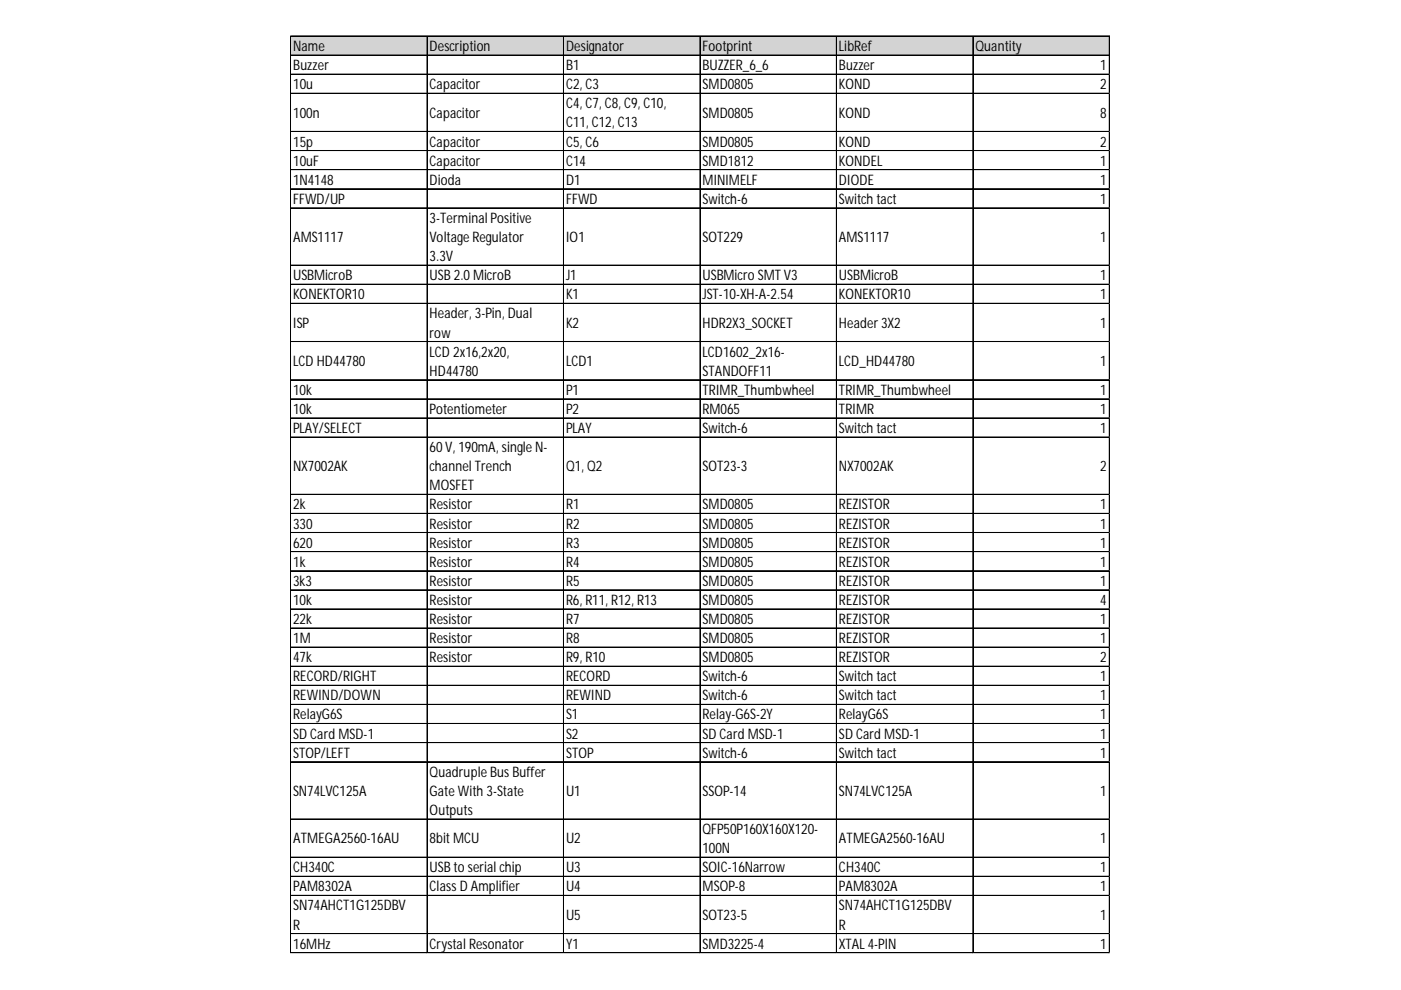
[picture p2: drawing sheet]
<svg xmlns="http://www.w3.org/2000/svg" width="297mm" height="210mm" viewBox="0 0 297 210" stroke-linecap="round" stroke-linejoin="round" font-family="sans-serif">
<defs><g id="words">
<g font-size="3.1">
<text x="62.2" y="10.8">Name</text>
<text x="91.1" y="10.8">Description</text>
<text x="120" y="10.8">Designator</text>
<text x="148.9" y="10.8">Footprint</text>
<text x="177.9" y="10.8">LibRef</text>
<text x="206.8" y="10.8">Quantity</text>
<text x="62.2" y="14.9">Buzzer</text>
<text x="120" y="14.9">B1</text>
<text x="148.9" y="14.9">BUZZER_6_6</text>
<text x="177.9" y="14.9">Buzzer</text>
<text x="233.2" y="14.9">1</text>
<text x="62.2" y="18.9">10u</text>
<text x="91.1" y="18.9">Capacitor</text>
<text x="120" y="18.9">C2, C3</text>
<text x="120" y="23">C4, C7, C8, C9, C10,</text>
<text x="148.9" y="18.9">SMD0805</text>
<text x="177.9" y="18.9">KOND</text>
<text x="233.2" y="18.9">2</text>
<text x="62.2" y="24.9">100n</text>
<text x="91.1" y="24.9">Capacitor</text>
<text x="120" y="27">C11, C12, C13</text>
<text x="148.9" y="24.9">SMD0805</text>
<text x="177.9" y="24.9">KOND</text>
<text x="233.2" y="24.9">8</text>
<text x="62.2" y="31.1">15p</text>
<text x="62.2" y="35.1">10uF</text>
<text x="91.1" y="31.1">Capacitor</text>
<text x="91.1" y="35.1">Capacitor</text>
<text x="120" y="31.1">C5, C6</text>
<text x="120" y="35.1">C14</text>
<text x="148.9" y="31.1">SMD0805</text>
<text x="148.9" y="35.1">SMD1812</text>
<text x="177.9" y="31.1">KOND</text>
<text x="177.9" y="35.1">KONDEL</text>
<text x="233.2" y="31.1">2</text>
<text x="233.2" y="35.1">1</text>
<text x="62.2" y="39.2">1N4148</text>
<text x="91.1" y="39.2">Dioda</text>
<text x="120" y="39.2">D1</text>
<text x="148.9" y="39.2">MINIMELF</text>
<text x="177.9" y="39.2">DIODE</text>
<text x="233.2" y="39.2">1</text>
<text x="62.2" y="43.2">FFWD/UP</text>
<text x="91.1" y="47.3">3-Terminal Positive</text>
<text x="120" y="43.2">FFWD</text>
<text x="148.9" y="43.2">Switch-6</text>
<text x="177.9" y="43.2">Switch tact</text>
<text x="233.2" y="43.2">1</text>
<text x="62.2" y="51.3">AMS1117</text>
<text x="91.1" y="51.3">Voltage Regulator</text>
<text x="120" y="51.3">IO1</text>
<text x="148.9" y="51.3">SOT229</text>
<text x="177.9" y="51.3">AMS1117</text>
<text x="233.2" y="51.3">1</text>
<text x="62.2" y="59.4">USBMicroB</text>
<text x="91.1" y="55.4">3.3V</text>
<text x="91.1" y="59.4">USB 2.0 MicroB</text>
<text x="120" y="59.4">J1</text>
<text x="148.9" y="59.4">USBMicro SMTV3</text>
<text x="177.9" y="59.4">USBMicroB</text>
<text x="233.2" y="59.4">1</text>
<text x="62.2" y="63.5">KONEKTOR10</text>
<text x="120" y="63.5">K1</text>
<text x="148.9" y="63.5">JST-10-XH-A-2.54</text>
<text x="177.9" y="63.5">KONEKTOR10</text>
<text x="233.2" y="63.5">1</text>
<text x="62.2" y="69.5">ISP</text>
<text x="91.1" y="67.5">Header, 3-Pin, Dual</text>
<text x="91.1" y="71.6">row</text>
<text x="120" y="69.5">K2</text>
<text x="148.9" y="69.5">HDR2X3_SOCKET</text>
<text x="177.9" y="69.5">Header3X2</text>
<text x="233.2" y="69.5">1</text>
<text x="62.2" y="77.6">LCD HD44780</text>
<text x="91.1" y="75.6">LCD 2x16,2x20,</text>
<text x="120" y="77.6">LCD1</text>
<text x="148.9" y="75.6">LCD1602_2x16-</text>
<text x="177.9" y="77.6">LCD_HD44780</text>
<text x="233.2" y="77.6">1</text>
<text x="62.2" y="83.7">10k</text>
<text x="91.1" y="79.7">HD44780</text>
<text x="120" y="83.7">P1</text>
<text x="148.9" y="79.7">STANDOFF11</text>
<text x="148.9" y="83.7">TRIMR_Thumbwheel</text>
<text x="177.9" y="83.7">TRIMR_Thumbwheel</text>
<text x="233.2" y="83.7">1</text>
<text x="62.2" y="87.8">10k</text>
<text x="91.1" y="87.8">Potentiometer</text>
<text x="120" y="87.8">P2</text>
<text x="148.9" y="87.8">RM065</text>
<text x="177.9" y="87.8">TRIMR</text>
<text x="233.2" y="87.8">1</text>
<text x="62.2" y="91.8">PLAY/SELECT</text>
<text x="91.1" y="95.9">60 V, 190mA, single N-</text>
<text x="120" y="91.8">PLAY</text>
<text x="148.9" y="91.8">Switch-6</text>
<text x="177.9" y="91.8">Switch tact</text>
<text x="233.2" y="91.8">1</text>
<text x="62.2" y="99.9">NX7002AK</text>
<text x="91.1" y="99.9">channel Trench</text>
<text x="120" y="99.9">Q1, Q2</text>
<text x="148.9" y="99.9">SOT23-3</text>
<text x="177.9" y="99.9">NX7002AK</text>
<text x="233.2" y="99.9">2</text>
<text x="91.1" y="104">MOSFET</text>
<text x="62.2" y="108">2k</text>
<text x="62.2" y="112.1">330</text>
<text x="91.1" y="108">Resistor</text>
<text x="91.1" y="112.1">Resistor</text>
<text x="120" y="108">R1</text>
<text x="120" y="112.1">R2</text>
<text x="148.9" y="108">SMD0805</text>
<text x="148.9" y="112.1">SMD0805</text>
<text x="177.9" y="108">REZISTOR</text>
<text x="177.9" y="112.1">REZISTOR</text>
<text x="233.2" y="108">1</text>
<text x="233.2" y="112.1">1</text>
<text x="62.2" y="116.1">620</text>
<text x="91.1" y="116.1">Resistor</text>
<text x="120" y="116.1">R3</text>
<text x="148.9" y="116.1">SMD0805</text>
<text x="177.9" y="116.1">REZISTOR</text>
<text x="233.2" y="116.1">1</text>
<text x="62.2" y="120.2">1k</text>
<text x="62.2" y="124.2">3k3</text>
<text x="91.1" y="120.2">Resistor</text>
<text x="91.1" y="124.2">Resistor</text>
<text x="120" y="120.2">R4</text>
<text x="120" y="124.2">R5</text>
<text x="148.9" y="120.2">SMD0805</text>
<text x="148.9" y="124.2">SMD0805</text>
<text x="177.9" y="120.2">REZISTOR</text>
<text x="177.9" y="124.2">REZISTOR</text>
<text x="233.2" y="120.2">1</text>
<text x="233.2" y="124.2">1</text>
<text x="62.2" y="128.3">10k</text>
<text x="91.1" y="128.3">Resistor</text>
<text x="120" y="128.3">R6, R11, R12, R13</text>
<text x="148.9" y="128.3">SMD0805</text>
<text x="177.9" y="128.3">REZISTOR</text>
<text x="233.2" y="128.3">4</text>
<text x="62.2" y="132.3">22k</text>
<text x="62.2" y="136.4">1M</text>
<text x="91.1" y="132.3">Resistor</text>
<text x="91.1" y="136.4">Resistor</text>
<text x="120" y="132.3">R7</text>
<text x="120" y="136.4">R8</text>
<text x="148.9" y="132.3">SMD0805</text>
<text x="148.9" y="136.4">SMD0805</text>
<text x="177.9" y="132.3">REZISTOR</text>
<text x="177.9" y="136.4">REZISTOR</text>
<text x="233.2" y="132.3">1</text>
<text x="233.2" y="136.4">1</text>
<text x="62.2" y="140.4">47k</text>
<text x="91.1" y="140.4">Resistor</text>
<text x="120" y="140.4">R9, R10</text>
<text x="148.9" y="140.4">SMD0805</text>
<text x="177.9" y="140.4">REZISTOR</text>
<text x="233.2" y="140.4">2</text>
<text x="62.2" y="144.4">RECORD/RIGHT</text>
<text x="62.2" y="148.5">REWIND/DOWN</text>
<text x="120" y="144.4">RECORD</text>
<text x="120" y="148.5">REWIND</text>
<text x="148.9" y="144.4">Switch-6</text>
<text x="148.9" y="148.5">Switch-6</text>
<text x="177.9" y="144.4">Switch tact</text>
<text x="177.9" y="148.5">Switch tact</text>
<text x="233.2" y="144.4">1</text>
<text x="233.2" y="148.5">1</text>
<text x="62.2" y="152.5">RelayG6S</text>
<text x="120" y="152.5">S1</text>
<text x="148.9" y="152.5">Relay-G6S-2Y</text>
<text x="177.9" y="152.5">RelayG6S</text>
<text x="233.2" y="152.5">1</text>
<text x="62.2" y="156.6">SD Card MSD-1</text>
<text x="62.2" y="160.6">STOP/LEFT</text>
<text x="120" y="156.6">S2</text>
<text x="120" y="160.6">STOP</text>
<text x="148.9" y="156.6">SD Card MSD-1</text>
<text x="148.9" y="160.6">Switch-6</text>
<text x="177.9" y="156.6">SD Card MSD-1</text>
<text x="177.9" y="160.6">Switch tact</text>
<text x="233.2" y="156.6">1</text>
<text x="233.2" y="160.6">1</text>
<text x="91.1" y="164.7">Quadruple BusBuffer</text>
<text x="62.2" y="168.7">SN74LVC125A</text>
<text x="91.1" y="168.7">Gate With 3-State</text>
<text x="91.1" y="172.8">Outputs</text>
<text x="120" y="168.7">U1</text>
<text x="148.9" y="168.7">SSOP-14</text>
<text x="177.9" y="168.7">SN74LVC125A</text>
<text x="233.2" y="168.7">1</text>
<text x="62.2" y="178.8">ATMEGA2560-16AU</text>
<text x="91.1" y="178.8">8bitMCU</text>
<text x="120" y="178.8">U2</text>
<text x="148.9" y="176.8">QFP50P160X160X120-</text>
<text x="177.9" y="178.8">ATMEGA2560-16AU</text>
<text x="233.2" y="178.8">1</text>
<text x="62.2" y="184.9">CH340C</text>
<text x="91.1" y="184.9">USB to serial chip</text>
<text x="120" y="184.9">U3</text>
<text x="148.9" y="180.9">100N</text>
<text x="148.9" y="184.9">SOIC-16Narrow</text>
<text x="177.9" y="184.9">CH340C</text>
<text x="233.2" y="184.9">1</text>
<text x="62.2" y="189">PAM8302A</text>
<text x="91.1" y="189">ClassD Amplifier</text>
<text x="120" y="189">U4</text>
<text x="148.9" y="189">MSOP-8</text>
<text x="177.9" y="189">PAM8302A</text>
<text x="233.2" y="189">1</text>
<text x="62.2" y="193">SN74AHCT1G125DBV</text>
<text x="62.2" y="197.1">R</text>
<text x="120" y="195">U5</text>
<text x="148.9" y="195">SOT23-5</text>
<text x="177.9" y="193">SN74AHCT1G125DBV</text>
<text x="177.9" y="197.1">R</text>
<text x="233.2" y="195">1</text>
<text x="62.2" y="201.1">16MHz</text>
<text x="91.1" y="201.1">Crystal Resonator</text>
<text x="120" y="201.1">Y1</text>
<text x="148.9" y="201.1">SMD3225-4</text>
<text x="177.9" y="201.1">XTAL4-PIN</text>
<text x="233.2" y="201.1">1</text>
</g>
</g></defs>
<path d="M61.7 7.7h173.7v4.1h-173.7z" fill="#d3d3d3"/>
<g fill="none" stroke="#000" stroke-width=".21">
<path d="M61.6 7.6v194.5M61.7 7.6v194.5M61.7 7.6h173.6M61.7 7.7h173.6M61.7 11.7h173.6M61.7 15.7h173.6M61.7 15.8h173.6M61.7 19.8h173.6M90.5 7.8v194.3M90.6 7.8v194.3M119.5 7.8v194.3M148.4 7.8v194.3"/>
<path d="M148.5 7.8v194.3M177.3 7.8v194.3M177.4 7.8v194.3M206.3 7.8v194.3M235.2 7.8v194.3M235.3 7.8v194.3M61.7 27.9h173.6M61.7 31.9h173.6M61.7 32h173.6M61.7 36h173.6M61.7 40h173.6M61.7 40.1h173.6"/>
<path d="M61.7 44.1h173.6M61.7 56.2h173.6M61.7 56.3h173.6M61.7 60.3h173.6M61.7 64.3h173.6M61.7 64.4h173.6M61.7 72.4h173.6M61.7 72.5h173.6M61.7 80.5h173.6M61.7 80.6h173.6M61.7 84.6h173.6M61.7 88.6h173.6"/>
<path d="M61.7 88.7h173.6M61.7 92.7h173.6M61.7 104.8h173.6M61.7 104.9h173.6M61.7 108.9h173.6M61.7 112.9h173.6M61.7 113h173.6M61.7 117h173.6M61.7 121h173.6M61.7 121.1h173.6M61.7 125h173.6M61.7 125.1h173.6"/>
<path d="M61.7 129.1h173.6M61.7 129.2h173.6M61.7 133.1h173.6M61.7 133.2h173.6M61.7 137.2h173.6M61.7 137.3h173.6M61.7 141.2h173.6M61.7 141.3h173.6M61.7 145.3h173.6M61.7 145.4h173.6M61.7 149.3h173.6M61.7 149.4h173.6"/>
<path d="M61.7 153.4h173.6M61.7 153.5h173.6M61.7 157.4h173.6M61.7 157.5h173.6M61.7 161.5h173.6M61.7 161.6h173.6M61.7 173.6h173.6M61.7 173.7h173.6M61.7 181.7h173.6M61.7 181.8h173.6M61.7 185.8h173.6M61.7 185.9h173.6"/>
<path d="M61.7 189.8h173.6M61.7 189.9h173.6M61.7 197.9h173.6M61.7 198h173.6M61.7 202h173.6M61.7 202.1h173.6"/>
</g>
<path d="M61.6 202.1v.1" fill="none" stroke="#d4d4d4" stroke-width=".21"/>
<path d="M61.6 202.1l.1 .1z" fill="#d4d4d4"/>
<path d="M90.5 202.1v.1" fill="none" stroke="#d4d4d4" stroke-width=".21"/>
<path d="M90.5 202.1l.2 .1z" fill="#d4d4d4"/>
<path d="M119.5 202.1v.1" fill="none" stroke="#d4d4d4" stroke-width=".21"/>
<path d="M119.5 202.1l.1 .1z" fill="#d4d4d4"/>
<path d="M148.4 202.1v.1" fill="none" stroke="#d4d4d4" stroke-width=".21"/>
<path d="M148.4 202.1l.1 .1z" fill="#d4d4d4"/>
<path d="M177.3 202.1v.1" fill="none" stroke="#d4d4d4" stroke-width=".21"/>
<path d="M177.3 202.1l.2 .1z" fill="#d4d4d4"/>
<path d="M206.3 202.1v.1" fill="none" stroke="#d4d4d4" stroke-width=".21"/>
<path d="M206.3 202.1l.1 .1z" fill="#d4d4d4"/>
<path d="M235.2 202.1v.1" fill="none" stroke="#d4d4d4" stroke-width=".21"/>
<path d="M235.2 202.1l.1 .1z" fill="#d4d4d4"/>
<path d="M235.3 15.7h.1" fill="none" stroke="#d4d4d4" stroke-width=".21"/>
<path d="M235.3 15.7l.1 .2z" fill="#d4d4d4"/>
<path d="M235.3 19.8h.1" fill="none" stroke="#d4d4d4" stroke-width=".21"/>
<path d="M235.3 19.8l.1 .1z" fill="#d4d4d4"/>
<path d="M235.3 27.9h.1" fill="none" stroke="#d4d4d4" stroke-width=".21"/>
<path d="M235.3 27.9l.1 .1z" fill="#d4d4d4"/>
<path d="M235.3 31.9h.1" fill="none" stroke="#d4d4d4" stroke-width=".21"/>
<path d="M235.3 31.9l.1 .2z" fill="#d4d4d4"/>
<path d="M235.3 36h.1" fill="none" stroke="#d4d4d4" stroke-width=".21"/>
<path d="M235.3 36l.1 .1z" fill="#d4d4d4"/>
<path d="M235.3 40h.1" fill="none" stroke="#d4d4d4" stroke-width=".21"/>
<path d="M235.3 40l.1 .2z" fill="#d4d4d4"/>
<path d="M235.3 44.1h.1" fill="none" stroke="#d4d4d4" stroke-width=".21"/>
<path d="M235.3 44.1l.1 .1z" fill="#d4d4d4"/>
<path d="M235.3 56.2h.1" fill="none" stroke="#d4d4d4" stroke-width=".21"/>
<path d="M235.3 56.2l.1 .2z" fill="#d4d4d4"/>
<path d="M235.3 60.3h.1" fill="none" stroke="#d4d4d4" stroke-width=".21"/>
<path d="M235.3 60.3l.1 .1z" fill="#d4d4d4"/>
<path d="M235.3 64.3h.1" fill="none" stroke="#d4d4d4" stroke-width=".21"/>
<path d="M235.3 64.3l.1 .1z" fill="#d4d4d4"/>
<path d="M235.3 72.4h.1" fill="none" stroke="#d4d4d4" stroke-width=".21"/>
<path d="M235.3 72.4l.1 .1z" fill="#d4d4d4"/>
<path d="M235.3 80.5h.1" fill="none" stroke="#d4d4d4" stroke-width=".21"/>
<path d="M235.3 80.5l.1 .1z" fill="#d4d4d4"/>
<path d="M235.3 84.6h.1" fill="none" stroke="#d4d4d4" stroke-width=".21"/>
<path d="M235.3 84.6l.1 .1z" fill="#d4d4d4"/>
<path d="M235.3 88.6h.1" fill="none" stroke="#d4d4d4" stroke-width=".21"/>
<path d="M235.3 88.6l.1 .1z" fill="#d4d4d4"/>
<path d="M235.3 92.7h.1" fill="none" stroke="#d4d4d4" stroke-width=".21"/>
<path d="M235.3 92.7l.1 .1z" fill="#d4d4d4"/>
<path d="M235.3 104.8h.1" fill="none" stroke="#d4d4d4" stroke-width=".21"/>
<path d="M235.3 104.8l.1 .1z" fill="#d4d4d4"/>
<path d="M235.3 108.9h.1" fill="none" stroke="#d4d4d4" stroke-width=".21"/>
<path d="M235.3 108.9l.1 .1z" fill="#d4d4d4"/>
<path d="M235.3 112.9h.1" fill="none" stroke="#d4d4d4" stroke-width=".21"/>
<path d="M235.3 112.9l.1 .1z" fill="#d4d4d4"/>
<path d="M235.3 117h.1" fill="none" stroke="#d4d4d4" stroke-width=".21"/>
<path d="M235.3 117l.1 .1z" fill="#d4d4d4"/>
<path d="M235.3 121h.1" fill="none" stroke="#d4d4d4" stroke-width=".21"/>
<path d="M235.3 121l.1 .1z" fill="#d4d4d4"/>
<path d="M235.3 125h.1" fill="none" stroke="#d4d4d4" stroke-width=".21"/>
<path d="M235.3 125l.1 .2z" fill="#d4d4d4"/>
<path d="M235.3 129.1h.1" fill="none" stroke="#d4d4d4" stroke-width=".21"/>
<path d="M235.3 129.1l.1 .1z" fill="#d4d4d4"/>
<path d="M235.3 133.1h.1" fill="none" stroke="#d4d4d4" stroke-width=".21"/>
<path d="M235.3 133.1l.1 .2z" fill="#d4d4d4"/>
<path d="M235.3 137.2h.1" fill="none" stroke="#d4d4d4" stroke-width=".21"/>
<path d="M235.3 137.2l.1 .1z" fill="#d4d4d4"/>
<path d="M235.3 141.2h.1" fill="none" stroke="#d4d4d4" stroke-width=".21"/>
<path d="M235.3 141.2l.1 .2z" fill="#d4d4d4"/>
<path d="M235.3 145.3h.1" fill="none" stroke="#d4d4d4" stroke-width=".21"/>
<path d="M235.3 145.3l.1 .1z" fill="#d4d4d4"/>
<path d="M235.3 149.3h.1" fill="none" stroke="#d4d4d4" stroke-width=".21"/>
<path d="M235.3 149.3l.1 .2z" fill="#d4d4d4"/>
<path d="M235.3 153.4h.1" fill="none" stroke="#d4d4d4" stroke-width=".21"/>
<path d="M235.3 153.4l.1 .1z" fill="#d4d4d4"/>
<path d="M235.3 157.4h.1" fill="none" stroke="#d4d4d4" stroke-width=".21"/>
<path d="M235.3 157.4l.1 .2z" fill="#d4d4d4"/>
<path d="M235.3 161.5h.1" fill="none" stroke="#d4d4d4" stroke-width=".21"/>
<path d="M235.3 161.5l.1 .1z" fill="#d4d4d4"/>
<path d="M235.3 173.6h.1" fill="none" stroke="#d4d4d4" stroke-width=".21"/>
<path d="M235.3 173.6l.1 .2z" fill="#d4d4d4"/>
<path d="M235.3 181.7h.1" fill="none" stroke="#d4d4d4" stroke-width=".21"/>
<path d="M235.3 181.7l.1 .2z" fill="#d4d4d4"/>
<path d="M235.3 185.8h.1" fill="none" stroke="#d4d4d4" stroke-width=".21"/>
<path d="M235.3 185.8l.1 .1z" fill="#d4d4d4"/>
<path d="M235.3 189.8h.1" fill="none" stroke="#d4d4d4" stroke-width=".21"/>
<path d="M235.3 189.8l.1 .2z" fill="#d4d4d4"/>
<path d="M235.3 197.9h.1" fill="none" stroke="#d4d4d4" stroke-width=".21"/>
<path d="M235.3 197.9l.1 .2z" fill="#d4d4d4"/>
<path d="M235.3 202h.1" fill="none" stroke="#d4d4d4" stroke-width=".21"/>
<path d="M235.3 202l.1 .1z" fill="#d4d4d4"/>
<use href="#words"/>
</svg>
